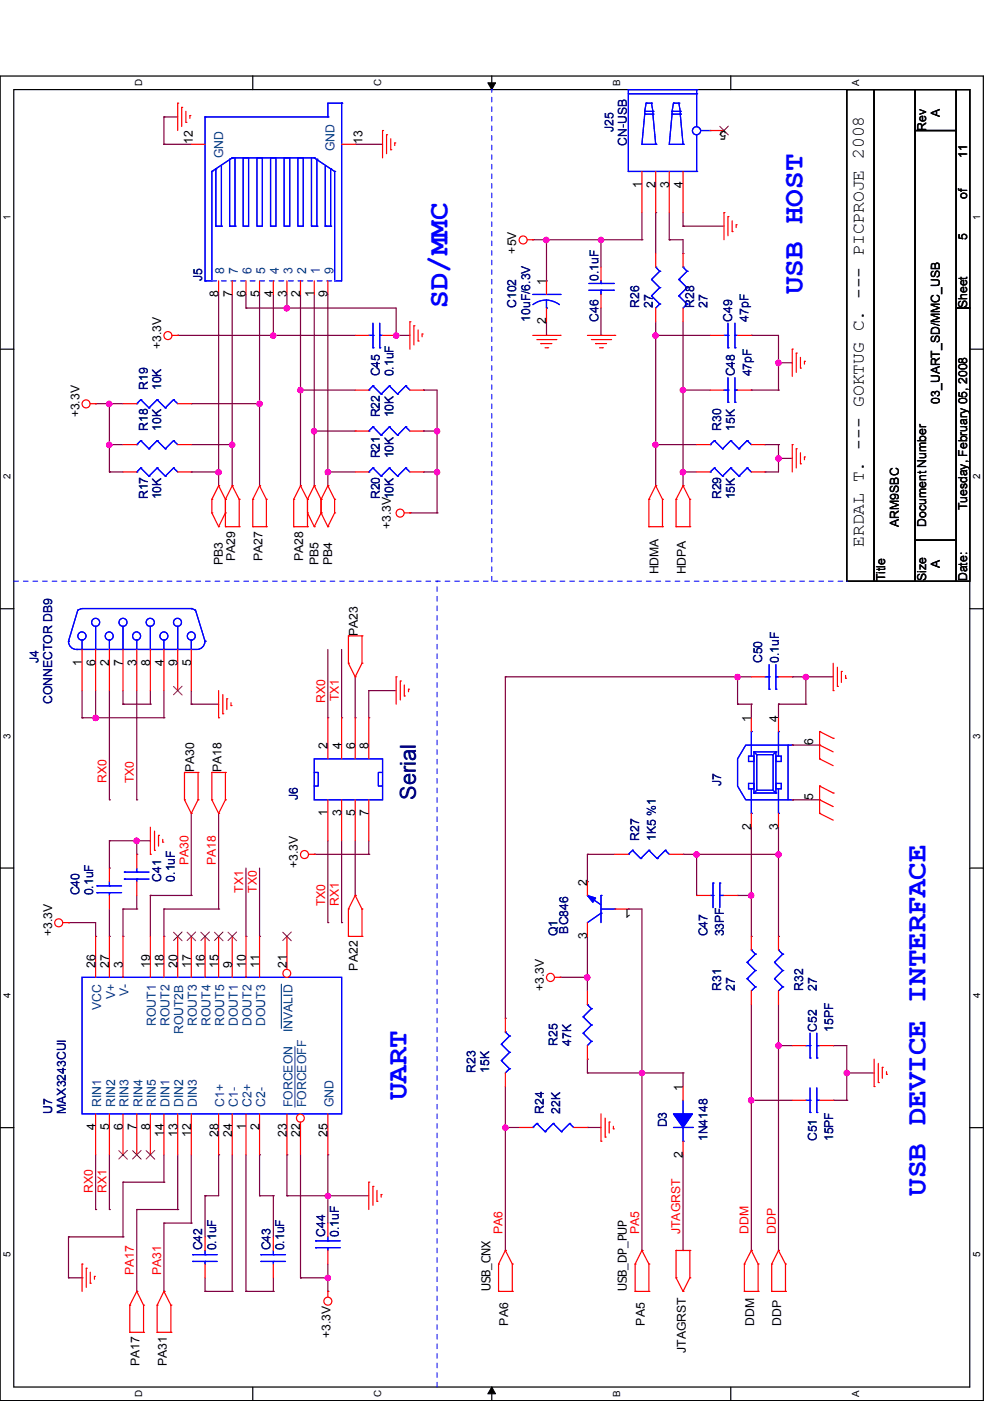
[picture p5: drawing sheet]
<svg xmlns="http://www.w3.org/2000/svg" width="210mm" height="297mm" viewBox="0 0 210 297" stroke-linecap="round" stroke-linejoin="round" font-family="sans-serif">
<defs><g id="words">
<g font-size="6.1" fill="#00f">
<text x="94.9" y="65.3" transform="rotate(-90 94.9 65.3)">SD/MMC</text>
<text x="170.1" y="62.4" transform="rotate(-90 170.1 62.4)">USB HOST</text>
<text x="86.2" y="233.3" transform="rotate(-90 86.2 233.3)">UART</text>
<text x="196.2" y="253.5" transform="rotate(-90 196.2 253.5)">USB DEVICE INTERFACE</text>
</g>
<text font-size="4.6" fill="#000080" x="88.1" y="169.6" transform="rotate(-90 88.1 169.6)">Serial</text>
<text font-size="3.7" x="183.1" y="116" transform="rotate(-90 183.1 116)">ERDAL T. --- GOKTUG C. --- PICPROJE 2008</text>
<g font-size="2.6" fill="#000080">
<text x="130" y="28" transform="rotate(-90 130 28)">J25</text>
<text x="132.9" y="30.9" transform="rotate(-90 132.9 30.9)">CN-USB</text>
<text x="42.9" y="59.6" transform="rotate(-90 42.9 59.6)">J5</text>
<text x="126.9" y="59.6" transform="rotate(-90 126.9 59.6)">0.1uF</text>
<text x="109.5" y="65.3" transform="rotate(-90 109.5 65.3)">C102</text>
<text x="135.6" y="65.3" transform="rotate(-90 135.6 65.3)">R26</text>
<text x="138.4" y="65.3" transform="rotate(-90 138.4 65.3)">27</text>
<text x="147.2" y="65.3" transform="rotate(-90 147.2 65.3)">R28</text>
<text x="150" y="65.3" transform="rotate(-90 150 65.3)">27</text>
<text x="112.4" y="68.2" transform="rotate(-90 112.4 68.2)">10uF/6.3V</text>
<text x="126.9" y="68.2" transform="rotate(-90 126.9 68.2)">C46</text>
<text x="155.2" y="68.2" transform="rotate(-90 155.2 68.2)">C49</text>
<text x="158.7" y="68.2" transform="rotate(-90 158.7 68.2)">47pF</text>
<text x="31.3" y="82.7" transform="rotate(-90 31.3 82.7)">R19</text>
<text x="34.2" y="82.7" transform="rotate(-90 34.2 82.7)">10K</text>
<text x="80.5" y="79.8" transform="rotate(-90 80.5 79.8)">C45</text>
<text x="83.4" y="79.8" transform="rotate(-90 83.4 79.8)">0.1uF</text>
<text x="155.8" y="79.8" transform="rotate(-90 155.8 79.8)">C48</text>
<text x="159.3" y="79.8" transform="rotate(-90 159.3 79.8)">47pF</text>
<text x="80.5" y="88.5" transform="rotate(-90 80.5 88.5)">R22</text>
<text x="83.4" y="88.5" transform="rotate(-90 83.4 88.5)">10K</text>
<text x="31.3" y="91.4" transform="rotate(-90 31.3 91.4)">R18</text>
<text x="34.2" y="91.4" transform="rotate(-90 34.2 91.4)">10K</text>
<text x="152.9" y="91.4" transform="rotate(-90 152.9 91.4)">R30</text>
<text x="155.8" y="91.4" transform="rotate(-90 155.8 91.4)">15K</text>
<text x="80.5" y="97.2" transform="rotate(-90 80.5 97.2)">R21</text>
<text x="83.4" y="97.2" transform="rotate(-90 83.4 97.2)">10K</text>
<text x="31.3" y="105.9" transform="rotate(-90 31.3 105.9)">R17</text>
<text x="34.2" y="105.9" transform="rotate(-90 34.2 105.9)">10K</text>
<text x="80.5" y="105.9" transform="rotate(-90 80.5 105.9)">R20</text>
<text x="152.9" y="105.9" transform="rotate(-90 152.9 105.9)">R29</text>
<text x="155.8" y="105.9" transform="rotate(-90 155.8 105.9)">15K</text>
<text x="8.1" y="140.6" transform="rotate(-90 8.1 140.6)">J4</text>
<text x="161.6" y="140.6" transform="rotate(-90 161.6 140.6)">C50</text>
<text x="165.1" y="140.6" transform="rotate(-90 165.1 140.6)">0.1uF</text>
<text x="11" y="149.3" transform="rotate(-90 11 149.3)">CONNECTOR DB9</text>
<text x="152.9" y="166.7" transform="rotate(-90 152.9 166.7)">J7</text>
<text x="63.2" y="169.6" transform="rotate(-90 63.2 169.6)">J6</text>
<text x="135.6" y="178.3" transform="rotate(-90 135.6 178.3)">R27</text>
<text x="139" y="178.3" transform="rotate(-90 139 178.3)">1K5 %1</text>
<text x="16.8" y="189.9" transform="rotate(-90 16.8 189.9)">C40</text>
<text x="19.7" y="189.9" transform="rotate(-90 19.7 189.9)">0.1uF</text>
<text x="34.2" y="186.9" transform="rotate(-90 34.2 186.9)">C41</text>
<text x="37.1" y="186.9" transform="rotate(-90 37.1 186.9)">0.1uF</text>
<text x="120.5" y="197.9" transform="rotate(-90 120.5 197.9)">BC846</text>
<text x="118.2" y="198.5" transform="rotate(-90 118.2 198.5)">Q1</text>
<text x="150" y="198.5" transform="rotate(-90 150 198.5)">C47</text>
<text x="153.5" y="198.5" transform="rotate(-90 153.5 198.5)">33PF</text>
<text x="152.9" y="210.1" transform="rotate(-90 152.9 210.1)">R31</text>
<text x="155.8" y="210.1" transform="rotate(-90 155.8 210.1)">27</text>
<text x="170.3" y="210.1" transform="rotate(-90 170.3 210.1)">R32</text>
<text x="173.2" y="210.1" transform="rotate(-90 173.2 210.1)">27</text>
<text x="118.2" y="221.7" transform="rotate(-90 118.2 221.7)">R25</text>
<text x="121.1" y="221.7" transform="rotate(-90 121.1 221.7)">47K</text>
<text x="173.2" y="218.8" transform="rotate(-90 173.2 218.8)">C52</text>
<text x="176.7" y="218.8" transform="rotate(-90 176.7 218.8)">15PF</text>
<text x="100.8" y="227.5" transform="rotate(-90 100.8 227.5)">R23</text>
<text x="103.7" y="227.5" transform="rotate(-90 103.7 227.5)">15K</text>
<text x="11" y="236.2" transform="rotate(-90 11 236.2)">U7</text>
<text x="13.9" y="236.2" transform="rotate(-90 13.9 236.2)">MAX3243CUI</text>
<text x="115.3" y="236.2" transform="rotate(-90 115.3 236.2)">R24</text>
<text x="118.7" y="236.2" transform="rotate(-90 118.7 236.2)">22K</text>
<text x="141.4" y="239" transform="rotate(-90 141.4 239)">D3</text>
<text x="150" y="242" transform="rotate(-90 150 242)">1N4148</text>
<text x="173.2" y="242" transform="rotate(-90 173.2 242)">C51</text>
<text x="176.7" y="242" transform="rotate(-90 176.7 242)">15PF</text>
<text x="69" y="262.2" transform="rotate(-90 69 262.2)">C44</text>
<text x="71.8" y="262.2" transform="rotate(-90 71.8 262.2)">0.1uF</text>
<text x="42.9" y="265.1" transform="rotate(-90 42.9 265.1)">C42</text>
<text x="45.8" y="265.1" transform="rotate(-90 45.8 265.1)">0.1uF</text>
<text x="57.4" y="265.1" transform="rotate(-90 57.4 265.1)">C43</text>
<text x="60.3" y="265.1" transform="rotate(-90 60.3 265.1)">0.1uF</text>
</g>
<g font-size="2.6">
<text x="154.1" y="27.7" transform="rotate(-180 154.1 27.7)">5</text>
<text x="196.3" y="27.7" transform="rotate(-90 196.3 27.7)">Rev</text>
<text x="199.3" y="24.8" transform="rotate(-90 199.3 24.8)">A</text>
<text x="40.9" y="30.6" transform="rotate(-90 40.9 30.6)">12</text>
<text x="76.8" y="30.6" transform="rotate(-90 76.8 30.6)">13</text>
<text x="205.1" y="33.5" transform="rotate(-90 205.1 33.5)">11</text>
<text x="136.1" y="39.8" transform="rotate(-90 136.1 39.8)">1</text>
<text x="139" y="39.8" transform="rotate(-90 139 39.8)">2</text>
<text x="141.9" y="39.8" transform="rotate(-90 141.9 39.8)">3</text>
<text x="144.8" y="39.8" transform="rotate(-90 144.8 39.8)">4</text>
<text x="205.1" y="42.2" transform="rotate(-90 205.1 42.2)">of</text>
<text x="109.5" y="53.8" transform="rotate(-90 109.5 53.8)">+5V</text>
<text x="205.1" y="50.8" transform="rotate(-90 205.1 50.8)">5</text>
<text x="46.3" y="63" transform="rotate(-90 46.3 63)">8</text>
<text x="49.2" y="63" transform="rotate(-90 49.2 63)">7</text>
<text x="52.1" y="63" transform="rotate(-90 52.1 63)">6</text>
<text x="55" y="63" transform="rotate(-90 55 63)">5</text>
<text x="57.9" y="63" transform="rotate(-90 57.9 63)">4</text>
<text x="60.8" y="63" transform="rotate(-90 60.8 63)">3</text>
<text x="63.7" y="63" transform="rotate(-90 63.7 63)">2</text>
<text x="66.6" y="63" transform="rotate(-90 66.6 63)">1</text>
<text x="69.5" y="63" transform="rotate(-90 69.5 63)">9</text>
<text x="115.8" y="60.4" transform="rotate(-90 115.8 60.4)">1</text>
<text x="205.1" y="65.3" transform="rotate(-90 205.1 65.3)">Sheet</text>
<text x="115.8" y="68.8" transform="rotate(-90 115.8 68.8)">2</text>
<text x="34.2" y="74" transform="rotate(-90 34.2 74)">+3.3V</text>
<text x="16.8" y="88.5" transform="rotate(-90 16.8 88.5)">+3.3V</text>
<text x="199.3" y="85.6" transform="rotate(-90 199.3 85.6)">03_UART_SD/MMC_USB</text>
<text x="82.8" y="112.2" transform="rotate(-90 82.8 112.2)">+3.3V10K</text>
<text x="190.6" y="111.7" transform="rotate(-90 190.6 111.7)">ARM9SBC</text>
<text x="196.3" y="111.7" transform="rotate(-90 196.3 111.7)">Document Number</text>
<text x="205.1" y="108.2" transform="rotate(-90 205.1 108.2)">Tuesday, February 05, 2008</text>
<text x="47.2" y="119.8" transform="rotate(-90 47.2 119.8)">PB3</text>
<text x="49.8" y="118.9" transform="rotate(-90 49.8 118.9)">PA29</text>
<text x="55.6" y="118.9" transform="rotate(-90 55.6 118.9)">PA27</text>
<text x="64.3" y="118.9" transform="rotate(-90 64.3 118.9)">PA28</text>
<text x="67.5" y="119.8" transform="rotate(-90 67.5 119.8)">PB5</text>
<text x="70.4" y="119.8" transform="rotate(-90 70.4 119.8)">PB4</text>
<text x="139.6" y="121.8" transform="rotate(-90 139.6 121.8)">HDMA</text>
<text x="145.4" y="121.8" transform="rotate(-90 145.4 121.8)">HDPA</text>
<text x="187.7" y="123.2" transform="rotate(-90 187.7 123.2)">Title</text>
<text x="196.3" y="123.2" transform="rotate(-90 196.3 123.2)">Size</text>
<text x="199.3" y="120.3" transform="rotate(-90 199.3 120.3)">A</text>
<text x="205.1" y="123.2" transform="rotate(-90 205.1 123.2)">Date:</text>
<text x="75.9" y="134.8" transform="rotate(-90 75.9 134.8)">PA23</text>
<text x="17.4" y="141.2" transform="rotate(-90 17.4 141.2)">1</text>
<text x="20.2" y="141.2" transform="rotate(-90 20.2 141.2)">6</text>
<text x="23.2" y="141.2" transform="rotate(-90 23.2 141.2)">2</text>
<text x="26" y="141.2" transform="rotate(-90 26 141.2)">7</text>
<text x="29" y="141.2" transform="rotate(-90 29 141.2)">3</text>
<text x="31.8" y="141.2" transform="rotate(-90 31.8 141.2)">8</text>
<text x="34.7" y="141.2" transform="rotate(-90 34.7 141.2)">4</text>
<text x="37.6" y="141.2" transform="rotate(-90 37.6 141.2)">9</text>
<text x="40.5" y="141.2" transform="rotate(-90 40.5 141.2)">5</text>
<text x="159.3" y="153.1" transform="rotate(-90 159.3 153.1)">1</text>
<text x="165" y="153.1" transform="rotate(-90 165 153.1)">4</text>
<text x="69.5" y="158.9" transform="rotate(-90 69.5 158.9)">2</text>
<text x="72.4" y="158.9" transform="rotate(-90 72.4 158.9)">4</text>
<text x="75.3" y="158.9" transform="rotate(-90 75.3 158.9)">6</text>
<text x="78.1" y="158.9" transform="rotate(-90 78.1 158.9)">8</text>
<text x="172.4" y="157.9" transform="rotate(-90 172.4 157.9)">6</text>
<text x="41.1" y="163.8" transform="rotate(-90 41.1 163.8)">PA30</text>
<text x="46.9" y="163.8" transform="rotate(-90 46.9 163.8)">PA18</text>
<text x="69.5" y="173" transform="rotate(-90 69.5 173)">1</text>
<text x="72.4" y="173" transform="rotate(-90 72.4 173)">3</text>
<text x="75.3" y="173" transform="rotate(-90 75.3 173)">5</text>
<text x="78.1" y="173" transform="rotate(-90 78.1 173)">7</text>
<text x="172.4" y="169.5" transform="rotate(-90 172.4 169.5)">5</text>
<text x="159.3" y="175.9" transform="rotate(-90 159.3 175.9)">2</text>
<text x="165" y="175.9" transform="rotate(-90 165 175.9)">3</text>
<text x="63.2" y="184.1" transform="rotate(-90 63.2 184.1)">+3.3V</text>
<text x="124.5" y="187.8" transform="rotate(-90 124.5 187.8)">2</text>
<text x="133.8" y="192.8" transform="rotate(-180 133.8 192.8)">1</text>
<text x="11" y="198.5" transform="rotate(-90 11 198.5)">+3.3V</text>
<text x="124.5" y="199.1" transform="rotate(-90 124.5 199.1)">3</text>
<text x="20.2" y="205.2" transform="rotate(-90 20.2 205.2)">26</text>
<text x="23.2" y="205.2" transform="rotate(-90 23.2 205.2)">27</text>
<text x="26" y="205.2" transform="rotate(-90 26 205.2)">3</text>
<text x="31.8" y="205.2" transform="rotate(-90 31.8 205.2)">19</text>
<text x="34.7" y="205.2" transform="rotate(-90 34.7 205.2)">18</text>
<text x="37.6" y="205.2" transform="rotate(-90 37.6 205.2)">20</text>
<text x="40.5" y="205.2" transform="rotate(-90 40.5 205.2)">17</text>
<text x="43.4" y="205.2" transform="rotate(-90 43.4 205.2)">16</text>
<text x="46.3" y="205.2" transform="rotate(-90 46.3 205.2)">15</text>
<text x="49.2" y="205.2" transform="rotate(-90 49.2 205.2)">9</text>
<text x="52.1" y="205.2" transform="rotate(-90 52.1 205.2)">10</text>
<text x="55" y="205.2" transform="rotate(-90 55 205.2)">11</text>
<text x="60.8" y="205.2" transform="rotate(-90 60.8 205.2)">21</text>
<text x="75.9" y="205.8" transform="rotate(-90 75.9 205.8)">PA22</text>
<text x="115.3" y="210.1" transform="rotate(-90 115.3 210.1)">+3.3V</text>
<text x="144.8" y="231.3" transform="rotate(-90 144.8 231.3)">1</text>
<text x="20.2" y="239.6" transform="rotate(-90 20.2 239.6)">4</text>
<text x="23.2" y="239.6" transform="rotate(-90 23.2 239.6)">5</text>
<text x="26" y="239.6" transform="rotate(-90 26 239.6)">6</text>
<text x="29" y="239.6" transform="rotate(-90 29 239.6)">7</text>
<text x="31.8" y="239.6" transform="rotate(-90 31.8 239.6)">8</text>
<text x="52.1" y="239.6" transform="rotate(-90 52.1 239.6)">1</text>
<text x="55" y="239.6" transform="rotate(-90 55 239.6)">2</text>
<text x="34.7" y="241.1" transform="rotate(-90 34.7 241.1)">14</text>
<text x="37.6" y="241.1" transform="rotate(-90 37.6 241.1)">13</text>
<text x="40.5" y="241.1" transform="rotate(-90 40.5 241.1)">12</text>
<text x="46.3" y="241.1" transform="rotate(-90 46.3 241.1)">28</text>
<text x="49.2" y="241.1" transform="rotate(-90 49.2 241.1)">24</text>
<text x="60.8" y="241.1" transform="rotate(-90 60.8 241.1)">23</text>
<text x="63.7" y="241.1" transform="rotate(-90 63.7 241.1)">22</text>
<text x="69.5" y="241.1" transform="rotate(-90 69.5 241.1)">25</text>
<text x="144.8" y="245.4" transform="rotate(-90 144.8 245.4)">2</text>
<text x="104" y="273.8" transform="rotate(-90 104 273.8)">USB_CNX</text>
<text x="132.9" y="273.8" transform="rotate(-90 132.9 273.8)">USB_DP_PUP</text>
<text x="107.7" y="281" transform="rotate(-90 107.7 281)">PA6</text>
<text x="136.7" y="281" transform="rotate(-90 136.7 281)">PA5</text>
<text x="159.9" y="281" transform="rotate(-90 159.9 281)">DDM</text>
<text x="165.7" y="281" transform="rotate(-90 165.7 281)">DDP</text>
<text x="70.1" y="283.7" transform="rotate(-90 70.1 283.7)">+3.3V</text>
<text x="145.4" y="286.8" transform="rotate(-90 145.4 286.8)">JTAGRST</text>
<text x="29.6" y="289.7" transform="rotate(-90 29.6 289.7)">PA17</text>
<text x="35.3" y="289.7" transform="rotate(-90 35.3 289.7)">PA31</text>
</g>
<g font-size="2.6" fill="#004080">
<text x="47.3" y="33.5" transform="rotate(-90 47.3 33.5)">GND</text>
<text x="70.9" y="32" transform="rotate(-90 70.9 32)">GND</text>
<text x="47.5" y="58.1" transform="rotate(-90 47.5 58.1)">8</text>
<text x="50.4" y="58.1" transform="rotate(-90 50.4 58.1)">7</text>
<text x="53.3" y="58.1" transform="rotate(-90 53.3 58.1)">6</text>
<text x="56.2" y="58.1" transform="rotate(-90 56.2 58.1)">5</text>
<text x="59.1" y="58.1" transform="rotate(-90 59.1 58.1)">4</text>
<text x="62" y="58.1" transform="rotate(-90 62 58.1)">3</text>
<text x="64.9" y="58.1" transform="rotate(-90 64.9 58.1)">2</text>
<text x="67.8" y="58.1" transform="rotate(-90 67.8 58.1)">1</text>
<text x="70.7" y="58.1" transform="rotate(-90 70.7 58.1)">9</text>
<text x="21.5" y="214.2" transform="rotate(-90 21.5 214.2)">VCC</text>
<text x="24.4" y="211.9" transform="rotate(-90 24.4 211.9)">V+</text>
<text x="27.3" y="211.3" transform="rotate(-90 27.3 211.3)">V-</text>
<text x="33.1" y="217.5" transform="rotate(-90 33.1 217.5)">ROUT1</text>
<text x="35.9" y="217.5" transform="rotate(-90 35.9 217.5)">ROUT2</text>
<text x="38.9" y="219.3" transform="rotate(-90 38.9 219.3)">ROUT2B</text>
<text x="41.7" y="217.5" transform="rotate(-90 41.7 217.5)">ROUT3</text>
<text x="44.7" y="217.5" transform="rotate(-90 44.7 217.5)">ROUT4</text>
<text x="47.5" y="217.5" transform="rotate(-90 47.5 217.5)">ROUT5</text>
<text x="50.4" y="217.5" transform="rotate(-90 50.4 217.5)">DOUT1</text>
<text x="53.3" y="217.5" transform="rotate(-90 53.3 217.5)">DOUT2</text>
<text x="56.2" y="217.5" transform="rotate(-90 56.2 217.5)">DOUT3</text>
<text x="62" y="218.8" transform="rotate(-90 62 218.8)">INVALID</text>
<text x="21.5" y="234.7" transform="rotate(-90 21.5 234.7)">RIN1</text>
<text x="24.4" y="234.7" transform="rotate(-90 24.4 234.7)">RIN2</text>
<text x="27.3" y="234.7" transform="rotate(-90 27.3 234.7)">RIN3</text>
<text x="30.2" y="234.7" transform="rotate(-90 30.2 234.7)">RIN4</text>
<text x="33.1" y="234.7" transform="rotate(-90 33.1 234.7)">RIN5</text>
<text x="35.9" y="234.7" transform="rotate(-90 35.9 234.7)">DIN1</text>
<text x="38.9" y="234.7" transform="rotate(-90 38.9 234.7)">DIN2</text>
<text x="41.7" y="234.7" transform="rotate(-90 41.7 234.7)">DIN3</text>
<text x="47.5" y="234.7" transform="rotate(-90 47.5 234.7)">C1+</text>
<text x="50.4" y="234.7" transform="rotate(-90 50.4 234.7)">C1-</text>
<text x="53.3" y="234.7" transform="rotate(-90 53.3 234.7)">C2+</text>
<text x="56.2" y="234.7" transform="rotate(-90 56.2 234.7)">C2-</text>
<text x="62" y="234.7" transform="rotate(-90 62 234.7)">FORCEON</text>
<text x="64.9" y="234.7" transform="rotate(-90 64.9 234.7)">FORCEOFF</text>
<text x="70.7" y="234.7" transform="rotate(-90 70.7 234.7)">GND</text>
</g>
<g font-size="2.6" fill="#f00">
<text x="68.9" y="149" transform="rotate(-90 68.9 149)">RX0</text>
<text x="71.8" y="148.7" transform="rotate(-90 71.8 148.7)">TX1</text>
<text x="22.6" y="166.1" transform="rotate(-90 22.6 166.1)">RX0</text>
<text x="28.4" y="166.1" transform="rotate(-90 28.4 166.1)">TX0</text>
<text x="40" y="183.5" transform="rotate(-90 40 183.5)">PA30</text>
<text x="45.8" y="183.5" transform="rotate(-90 45.8 183.5)">PA18</text>
<text x="51.6" y="189.3" transform="rotate(-90 51.6 189.3)">TX1</text>
<text x="54.4" y="189.3" transform="rotate(-90 54.4 189.3)">TX0</text>
<text x="68.9" y="192.1" transform="rotate(-90 68.9 192.1)">TX0</text>
<text x="71.8" y="192.1" transform="rotate(-90 71.8 192.1)">RX1</text>
<text x="19.7" y="252.9" transform="rotate(-90 19.7 252.9)">RX0</text>
<text x="22.6" y="252.9" transform="rotate(-90 22.6 252.9)">RX1</text>
<text x="106.6" y="261.7" transform="rotate(-90 106.6 261.7)">PA6</text>
<text x="135.5" y="261.7" transform="rotate(-90 135.5 261.7)">PA5</text>
<text x="144.2" y="261.7" transform="rotate(-90 144.2 261.7)">JTAGRST</text>
<text x="158.7" y="261.7" transform="rotate(-90 158.7 261.7)">DDM</text>
<text x="164.5" y="261.7" transform="rotate(-90 164.5 261.7)">DDP</text>
<text x="28.4" y="270.3" transform="rotate(-90 28.4 270.3)">PA17</text>
<text x="34.2" y="270.3" transform="rotate(-90 34.2 270.3)">PA31</text>
</g>
<g font-size="2.1">
<text x="30.1" y="18.3" transform="rotate(-90 30.1 18.3)">D</text>
<text x="80.8" y="18.3" transform="rotate(-90 80.8 18.3)">C</text>
<text x="131.5" y="18.3" transform="rotate(-90 131.5 18.3)">B</text>
<text x="182.2" y="18.3" transform="rotate(-90 182.2 18.3)">A</text>
<text x="2.2" y="46.6" transform="rotate(-90 2.2 46.6)">1</text>
<text x="207.8" y="46.6" transform="rotate(-90 207.8 46.6)">1</text>
<text x="2.2" y="101.6" transform="rotate(-90 2.2 101.6)">2</text>
<text x="207.8" y="101.6" transform="rotate(-90 207.8 101.6)">2</text>
<text x="2.2" y="156.6" transform="rotate(-90 2.2 156.6)">3</text>
<text x="207.8" y="156.6" transform="rotate(-90 207.8 156.6)">3</text>
<text x="2.2" y="211.6" transform="rotate(-90 2.2 211.6)">4</text>
<text x="207.8" y="211.6" transform="rotate(-90 207.8 211.6)">4</text>
<text x="2.2" y="266.6" transform="rotate(-90 2.2 266.6)">5</text>
<text x="207.8" y="266.6" transform="rotate(-90 207.8 266.6)">5</text>
<text x="30.1" y="296.2" transform="rotate(-90 30.1 296.2)">D</text>
<text x="80.8" y="296.2" transform="rotate(-90 80.8 296.2)">C</text>
<text x="131.5" y="296.2" transform="rotate(-90 131.5 296.2)">B</text>
<text x="182.2" y="296.2" transform="rotate(-90 182.2 296.2)">A</text>
</g>
</g></defs>
<path d="M0 16.1h208.5v280.9h-208.5zM2.9 19h202.7v275.1h-202.7z" fill="none" stroke="#000" stroke-width=".25"/>
<g fill="#fff">
<path d="M.3 265.5h2.4v1.1h-2.4z"/>
<path d="M205.9 265.5h2.3v1.1h-2.3z"/>
</g>
<path d="M0 239.1h2.9M205.6 239.1h2.9" fill="none" stroke="#000" stroke-width=".25"/>
<g fill="#fff">
<path d="M.3 210.5h2.4v1.1h-2.4z"/>
<path d="M205.9 210.5h2.3v1.1h-2.3z"/>
</g>
<path d="M0 184.1h2.9M205.6 184.1h2.9" fill="none" stroke="#000" stroke-width=".25"/>
<g fill="#fff">
<path d="M.3 155.4h2.4v1.2h-2.4z"/>
<path d="M205.9 155.4h2.3v1.2h-2.3z"/>
</g>
<path d="M0 129.1h2.9M205.6 129.1h2.9" fill="none" stroke="#000" stroke-width=".25"/>
<g fill="#fff">
<path d="M.3 100.4h2.4v1.2h-2.4z"/>
<path d="M205.9 100.4h2.3v1.2h-2.3z"/>
</g>
<path d="M0 74h2.9M205.6 74h2.9" fill="none" stroke="#000" stroke-width=".25"/>
<g fill="#fff">
<path d="M.3 45.4h2.4v1.2h-2.4z"/>
<path d="M205.9 45.4h2.3v1.2h-2.3z"/>
<path d="M28.2 294.8h2.4v1.4h-2.4z"/>
<path d="M28.2 16.8h2.4v1.5h-2.4z"/>
<path d="M78.9 294.8h2.3v1.4h-2.3z"/>
<path d="M78.9 16.8h2.3v1.5h-2.3z"/>
</g>
<path d="M53.6 16.1v2.9M53.6 294.1v2.9" fill="none" stroke="#000" stroke-width=".25"/>
<g fill="#fff">
<path d="M129.6 294.9h2.3v1.3h-2.3z"/>
<path d="M129.6 16.9h2.3v1.4h-2.3z"/>
</g>
<path d="M104.3 16.1v2.9M104.3 294.1v2.9" fill="none" stroke="#000" stroke-width=".25"/>
<path d="M103.4 17.6h1.7l-.8 1.4zM104.3 294.1l.8 1.4h-1.7z" fill="#000"/>
<path d="M103.4 17.6h1.7l-.8 1.4zM104.3 294.1l.8 1.4h-1.7z" fill="none" stroke="#000" stroke-width=".21"/>
<g fill="#fff">
<path d="M180.3 294.9h2.3v1.3h-2.3z"/>
<path d="M180.3 16.9h2.3v1.4h-2.3z"/>
</g>
<path d="M154.9 16.1v2.9M154.9 294.1v2.9" fill="none" stroke="#000" stroke-width=".25"/>
<g fill="none" stroke="#800040" stroke-width=".25">
<path d="M69.5 137.7v14.5M72.4 137.7v14.5M17.4 152.2h.1M17.4 152.2h17.4M17.4 146.4v5.8M20.3 152.2h.1M23.2 146.4v23.2M26.1 149.3h.1M26.1 149.3h5.8M26.1 146.4v2.9M29 146.4v23.2M31.9 149.3h.1"/>
<path d="M31.9 146.4v2.9M34.8 152.2h.1M34.8 146.4v5.8M40.6 149.3h.1M40.6 149.3h5.8M40.6 146.4v2.9M69.5 152.2h.1M72.4 152.2h.1M23.2 169.6h.1M29 169.6h.1M69.5 178.3v17.3M72.4 178.3v17.3"/>
<path d="M78.2 178.3v2.8M69.5 195.6h.1M72.4 195.6h.1M78.2 181.1h.1"/>
</g>
<circle cx="20.3" cy="152.2" r=".56" fill="#f0f"/>
<circle cx="20.3" cy="152.2" r=".56" fill="none" stroke="#f0f" stroke-width=".25"/>
<g fill="none" stroke="#800040" stroke-width=".25">
<path d="M20.3 152.2h.1M20.3 146.4v5.8M29 178.3h.1M29 178.3v2.8M29 178.3h2.9M14.5 195.6h.1M14.5 195.6h5.8v2.9M20.3 198.5h.1M23.2 198.5h.1M23.2 192.7v5.8M29 192.7h.1M29 181.1h.1"/>
<path d="M29 189.9v2.8M69.5 253.5h.1M69.5 253.5h8.7"/>
</g>
<circle cx="29" cy="178.3" r=".56" fill="#f0f"/>
<circle cx="29" cy="178.3" r=".56" fill="none" stroke="#f0f" stroke-width=".25"/>
<g fill="none" stroke="#800040" stroke-width=".25">
<path d="M127.4 50.8h.1M127.4 50.8h8.7M136.1 50.8h.1M136.1 45.1v5.7M23.2 178.3h.1M23.2 178.3v5.8M23.2 178.3h5.8M40.6 172.5v17.4M46.4 172.5v20.2M23.2 184.1h.1M40.6 189.9h.1M46.4 192.7h.1"/>
<path d="M55 198.5h.1M55 184.1v14.4M20.3 256.4h.1M20.3 244.8v11.6M29 256.4v17.4M34.8 259.3v14.5M29 273.8h.1M34.8 273.8h.1"/>
</g>
<circle cx="127.4" cy="50.9" r=".56" fill="#f0f"/>
<circle cx="127.4" cy="50.9" r=".56" fill="none" stroke="#f0f" stroke-width=".25"/>
<g fill="none" stroke="#800040" stroke-width=".25">
<path d="M139 45.1h.1M139 45.1v8.7M141.9 50.8h.1M141.9 50.8h2.9M141.9 45.1v5.7M144.8 48h.1M144.8 45.1v2.9M144.8 48h8.7M84 71.1h.1M84 71.1h2.9M78.2 146.4h.1M78.2 152.2h.1"/>
<path d="M78.2 146.4h5.8M78.2 146.4v5.8M66.6 181.1h.1M66.6 181.1h11.6"/>
</g>
<circle cx="84" cy="71.2" r=".56" fill="#f0f"/>
<circle cx="84" cy="71.2" r=".56" fill="none" stroke="#f0f" stroke-width=".25"/>
<path d="M52.2 65.3h8.6M60.8 65.3h.1M69.5 62.4v37.7M69.5 100.1h.1" fill="none" stroke="#800040" stroke-width=".25"/>
<circle cx="69.5" cy="100.1" r=".56" fill="#f0f"/>
<circle cx="69.5" cy="100.1" r=".56" fill="none" stroke="#f0f" stroke-width=".25"/>
<path d="M63.7 62.4v20.3M63.7 82.7h.1" fill="none" stroke="#800040" stroke-width=".25"/>
<circle cx="63.7" cy="82.7" r=".56" fill="#f0f"/>
<circle cx="63.7" cy="82.7" r=".56" fill="none" stroke="#f0f" stroke-width=".25"/>
<path d="M55 62.4v23.2M55 85.6h.1" fill="none" stroke="#800040" stroke-width=".25"/>
<circle cx="55" cy="85.6" r=".56" fill="#f0f"/>
<circle cx="55" cy="85.6" r=".56" fill="none" stroke="#f0f" stroke-width=".25"/>
<path d="M66.6 62.4v29M66.6 91.4h.1" fill="none" stroke="#800040" stroke-width=".25"/>
<circle cx="66.6" cy="91.4" r=".56" fill="#f0f"/>
<circle cx="66.6" cy="91.4" r=".56" fill="none" stroke="#f0f" stroke-width=".25"/>
<path d="M58 71.1h.1M58 62.4v8.7M58 71.1h17.3M84 71.1h.1M84 65.3v5.8" fill="none" stroke="#800040" stroke-width=".25"/>
<circle cx="57.9" cy="71.2" r=".56" fill="#f0f"/>
<circle cx="57.9" cy="71.2" r=".56" fill="none" stroke="#f0f" stroke-width=".25"/>
<path d="M52.2 65.3h.1M52.2 62.4v2.9M60.8 65.3h.1M60.8 62.4v2.9M60.8 65.3h23.2" fill="none" stroke="#800040" stroke-width=".25"/>
<circle cx="60.8" cy="65.4" r=".56" fill="#f0f"/>
<circle cx="60.8" cy="65.4" r=".56" fill="none" stroke="#f0f" stroke-width=".25"/>
<path d="M37.7 71.1h.1M37.7 71.1h20.3M46.4 62.4v37.7M46.4 100.1h.1" fill="none" stroke="#800040" stroke-width=".25"/>
<circle cx="46.3" cy="100.1" r=".56" fill="#f0f"/>
<circle cx="46.3" cy="100.1" r=".56" fill="none" stroke="#f0f" stroke-width=".25"/>
<path d="M144.8 53.8h.1M144.8 50.8v3M144.8 68.2v14.5M144.8 82.7h.1" fill="none" stroke="#800040" stroke-width=".25"/>
<circle cx="144.8" cy="82.7" r=".56" fill="#f0f"/>
<circle cx="144.8" cy="82.7" r=".56" fill="none" stroke="#f0f" stroke-width=".25"/>
<path d="M139 71.1h.1M139 68.2v2.9M144.8 100.1h.1M144.8 103h.1M144.8 100.1h2.9M144.8 100.1v2.9" fill="none" stroke="#800040" stroke-width=".25"/>
<circle cx="139" cy="71.2" r=".56" fill="#f0f"/>
<circle cx="139" cy="71.2" r=".56" fill="none" stroke="#f0f" stroke-width=".25"/>
<path d="M139 94.3h.1M139 94.3h8.7M139 94.3v8.7M165.1 97.2h.1M165.1 97.2v2.9h-2.9M139 103h.1M162.2 100.1h.1" fill="none" stroke="#800040" stroke-width=".25"/>
<circle cx="165.1" cy="97.2" r=".56" fill="#f0f"/>
<circle cx="165.1" cy="97.2" r=".56" fill="none" stroke="#f0f" stroke-width=".25"/>
<path d="M144.8 82.7h.1M144.8 82.7h5.8M144.8 82.7v17.4M162.2 94.3h.1M162.2 94.3h2.9M165.1 97.2h.1M165.1 97.2h2.9M144.8 100.1h.1" fill="none" stroke="#800040" stroke-width=".25"/>
<circle cx="144.8" cy="100.1" r=".56" fill="#f0f"/>
<circle cx="144.8" cy="100.1" r=".56" fill="none" stroke="#f0f" stroke-width=".25"/>
<path d="M139 71.1h.1M139 71.1h11.6M139 71.1v23.2M139 94.3h.1" fill="none" stroke="#800040" stroke-width=".25"/>
<circle cx="139" cy="94.3" r=".56" fill="#f0f"/>
<circle cx="139" cy="94.3" r=".56" fill="none" stroke="#f0f" stroke-width=".25"/>
<path d="M159.3 71.1h.1M159.3 71.1h5.8v11.6M165.1 76.9h.1M165.1 76.9h2.9M159.3 82.7h.1M159.3 82.7h5.8M165.1 82.7h.1" fill="none" stroke="#800040" stroke-width=".25"/>
<circle cx="165.1" cy="76.9" r=".56" fill="#f0f"/>
<circle cx="165.1" cy="76.9" r=".56" fill="none" stroke="#f0f" stroke-width=".25"/>
<g fill="none" stroke="#800040" stroke-width=".25">
<path d="M165.1 94.3h.1M165.1 94.3v2.9M107.1 143.5h.1M107.1 143.5h49.3M144.8 181.1h.1M144.8 181.1h2.9M118.7 207.2h.1M118.7 207.2h5.8M124.5 207.2h.1M124.5 207.2v2.9M107.1 239h.1M107.1 230.4v8.6"/>
<path d="M124.5 224.6h.1M124.5 224.6v2.9"/>
</g>
<circle cx="107.1" cy="239.1" r=".56" fill="#f0f"/>
<circle cx="107.1" cy="239.1" r=".56" fill="none" stroke="#f0f" stroke-width=".25"/>
<path d="M159.3 175.4v14.5M156.4 189.9h.1M156.4 189.9h2.9M159.3 189.9h.1" fill="none" stroke="#800040" stroke-width=".25"/>
<circle cx="159.3" cy="189.9" r=".56" fill="#f0f"/>
<circle cx="159.3" cy="189.9" r=".56" fill="none" stroke="#f0f" stroke-width=".25"/>
<path d="M168 158h.1M168 158h5.8M168 169.6h.1M168 169.6h5.8M147.7 181.1h.1M147.7 181.1h17.4" fill="none" stroke="#800040" stroke-width=".25"/>
<circle cx="165.1" cy="181.2" r=".56" fill="#f0f"/>
<circle cx="165.1" cy="181.2" r=".56" fill="none" stroke="#f0f" stroke-width=".25"/>
<circle cx="147.7" cy="181.2" r=".56" fill="#f0f"/>
<circle cx="147.7" cy="181.2" r=".56" fill="none" stroke="#f0f" stroke-width=".25"/>
<g fill="none" stroke="#800040" stroke-width=".25">
<path d="M165.1 149.3h.1M165.1 149.3h5.8M170.9 143.5h.1M170.9 143.5h5.8M165.1 175.4v23.1M147.7 189.9h.1M147.7 181.1v8.8M165.1 198.5h.1M165.1 181.1h.1M159.3 233.3h.1M159.3 233.3h8.7M165.1 221.7h.1"/>
<path d="M165.1 221.7h2.9"/>
</g>
<circle cx="159.3" cy="233.3" r=".56" fill="#f0f"/>
<circle cx="159.3" cy="233.3" r=".56" fill="none" stroke="#f0f" stroke-width=".25"/>
<path d="M176.7 233.3h.1M176.7 233.3h2.8M179.5 227.5h.1M179.5 221.7v5.8" fill="none" stroke="#800040" stroke-width=".25"/>
<circle cx="179.5" cy="227.5" r=".56" fill="#f0f"/>
<circle cx="179.5" cy="227.5" r=".56" fill="none" stroke="#f0f" stroke-width=".25"/>
<g fill="none" stroke="#800040" stroke-width=".25">
<path d="M107.1 143.5v72.4M124.5 186.9h.1M124.5 181.1h.1M124.5 181.1v5.8M124.5 181.1h5.8M133.2 192.7h.1M133.2 192.7h2.9v72.4M107.1 215.9h.1M159.3 213v20.3M107.1 239h.1M107.1 239h3M124.5 239h.1"/>
<path d="M124.5 227.5h.1M124.5 239h2.9M124.5 227.5h11.6M136.1 227.5h.1M144.8 227.5h.1M144.8 227.5v2.9M159.3 233.3h.1M176.7 221.7h.1M176.7 221.7h2.8M179.5 227.5h.1M179.5 227.5h5.8M136.1 265.1h.1"/>
</g>
<circle cx="136.1" cy="227.5" r=".56" fill="#f0f"/>
<circle cx="136.1" cy="227.5" r=".56" fill="none" stroke="#f0f" stroke-width=".25"/>
<path d="M165.1 213v8.7M165.1 221.7h.1M144.8 244.8v20.3M144.8 265.1h.1" fill="none" stroke="#800040" stroke-width=".25"/>
<circle cx="165.1" cy="221.7" r=".56" fill="#f0f"/>
<circle cx="165.1" cy="221.7" r=".56" fill="none" stroke="#f0f" stroke-width=".25"/>
<path d="M156.4 149.3h.1M156.4 143.5v5.8M124.5 198.5v8.7M159.3 198.5h.1M159.3 189.9v8.6M124.5 207.2h.1M159.3 233.3v31.8M179.5 233.3h.1M179.5 227.5v5.8M159.3 265.1h.1" fill="none" stroke="#800040" stroke-width=".25"/>
<circle cx="124.5" cy="207.2" r=".56" fill="#f0f"/>
<circle cx="124.5" cy="207.2" r=".56" fill="none" stroke="#f0f" stroke-width=".25"/>
<path d="M168 143.5h.1M168 143.5h2.9M136.1 227.5h.1M136.1 227.5h8.7" fill="none" stroke="#800040" stroke-width=".25"/>
<circle cx="170.9" cy="143.5" r=".56" fill="#f0f"/>
<circle cx="170.9" cy="143.5" r=".56" fill="none" stroke="#f0f" stroke-width=".25"/>
<path d="M156.4 143.5h.1M156.4 143.5h2.9M165.1 221.7v43.4M165.1 265.1h.1" fill="none" stroke="#800040" stroke-width=".25"/>
<circle cx="156.4" cy="143.5" r=".56" fill="#f0f"/>
<circle cx="156.4" cy="143.5" r=".56" fill="none" stroke="#f0f" stroke-width=".25"/>
<g fill="none" stroke="#800040" stroke-width=".25">
<path d="M49.2 62.4v40.6M40.6 94.3h8.6M49.2 94.3h.1M40.6 100.1h.1M40.6 100.1h5.8v2.9M46.4 103h.1M49.2 103h.1M156.4 149.3h.1M156.4 149.3h2.9M159.3 149.3h.1M159.3 149.3v2.9M165.1 149.3h.1"/>
<path d="M165.1 149.3v2.9M170.9 149.3h.1M170.9 143.5v5.8M107.1 239v26.1M107.1 265.1h.1"/>
</g>
<circle cx="49.2" cy="94.3" r=".56" fill="#f0f"/>
<circle cx="49.2" cy="94.3" r=".56" fill="none" stroke="#f0f" stroke-width=".25"/>
<g fill="none" stroke="#800040" stroke-width=".25">
<path d="M40.6 85.6h.1M40.6 85.6h14.4v17.4M63.7 82.7h.1M63.7 82.7h11.6M63.7 82.7v20.3M75.3 91.4h.1M75.3 91.4h-8.7v11.6M55 103h.1M63.7 103h.1M66.6 103h.1M69.5 100.1h.1M69.5 103h.1"/>
<path d="M69.5 100.1h5.8M69.5 100.1v2.9M89.8 100.1h.1M89.8 100.1h2.9"/>
</g>
<circle cx="92.7" cy="100.1" r=".56" fill="#f0f"/>
<circle cx="92.7" cy="100.1" r=".56" fill="none" stroke="#f0f" stroke-width=".25"/>
<path d="M23.2 85.6h.1M23.2 85.6h2.9" fill="none" stroke="#800040" stroke-width=".25"/>
<circle cx="23.2" cy="85.6" r=".56" fill="#f0f"/>
<circle cx="23.2" cy="85.6" r=".56" fill="none" stroke="#f0f" stroke-width=".25"/>
<path d="M23.2 94.3h.1M23.2 94.3h2.9M23.2 94.3v5.8M92.7 91.4h.1M92.7 82.7v8.7M23.2 100.1h.1M23.2 100.1h2.9" fill="none" stroke="#800040" stroke-width=".25"/>
<circle cx="92.7" cy="91.4" r=".56" fill="#f0f"/>
<circle cx="92.7" cy="91.4" r=".56" fill="none" stroke="#f0f" stroke-width=".25"/>
<path d="M34.8 30.6h.1M34.8 24.8h.1M34.8 30.6h5.8M34.8 24.8v5.8M34.8 24.8h2.9M75.3 30.6h.1M75.3 30.6h5.8M23.2 94.3h.1M23.2 85.6v8.7" fill="none" stroke="#800040" stroke-width=".25"/>
<circle cx="23.2" cy="94.3" r=".56" fill="#f0f"/>
<circle cx="23.2" cy="94.3" r=".56" fill="none" stroke="#f0f" stroke-width=".25"/>
<g fill="none" stroke="#800040" stroke-width=".25">
<path d="M20.3 85.6h.1M20.3 85.6h2.9M89.8 82.7h.1M89.8 91.4h.1M89.8 82.7h2.9M89.8 91.4h2.9v17.3M86.9 108.7h.1M86.9 108.7h5.8M92.7 100.1h.1M92.7 108.7h.1M43.5 253.5h.1M43.5 253.5v8.7"/>
<path d="M46.4 244.8h.1M46.4 244.8v8.7h-2.9M49.2 244.8v29M52.2 244.8v29M55 244.8h.1M55 253.5h.1M55 244.8v8.7M55 253.5h3M58 253.5h.1M58 253.5v8.7M69.5 253.5h.1M69.5 253.5v5.8"/>
<path d="M43.5 273.8h.1M43.5 273.8h5.7M43.5 270.9v2.9M49.2 273.8h.1M52.2 273.8h.1M52.2 273.8h5.8M58 273.8h.1M58 270.9v2.9"/>
</g>
<circle cx="69.5" cy="253.6" r=".56" fill="#f0f"/>
<circle cx="69.5" cy="253.6" r=".56" fill="none" stroke="#f0f" stroke-width=".25"/>
<path d="M26.1 198.5h.1M26.1 192.7h.1M26.1 192.7v5.8M26.1 192.7h2.9M60.8 244.8h.1M60.8 244.8v8.7M63.7 244.8v26.1M63.7 270.9h.1M63.7 270.9h5.8v2.9M69.5 273.8h.1" fill="none" stroke="#800040" stroke-width=".25"/>
<circle cx="69.5" cy="270.9" r=".56" fill="#f0f"/>
<circle cx="69.5" cy="270.9" r=".56" fill="none" stroke="#f0f" stroke-width=".25"/>
<g fill="none" stroke="#800040" stroke-width=".25">
<path d="M115.9 50.8h.1M115.9 59.6h.1M115.9 50.8h11.5M115.9 50.8v8.8M127.4 50.8h.1M127.4 50.8v5.8M127.4 71.1h.1M127.4 65.3v5.8M31.9 189.9h.1M31.9 189.9h8.7M31.9 189.9v8.6M34.8 192.7h.1"/>
<path d="M34.8 198.5h.1M34.8 192.7h11.6M34.8 192.7v5.8M52.2 198.5h.1M52.2 184.1v14.4M23.2 256.4h.1M23.2 244.8v11.6M29 256.4h.1M29 256.4h8.7M34.8 259.3h.1M34.8 259.3h5.8M37.7 256.4h.1"/>
<path d="M37.7 244.8v11.6M40.6 259.3h.1M40.6 244.8v14.5M69.5 270.9h.1M69.5 268v2.9"/>
</g>
<circle cx="115.8" cy="50.9" r=".56" fill="#f0f"/>
<circle cx="115.8" cy="50.9" r=".56" fill="none" stroke="#f0f" stroke-width=".25"/>
<g fill="none" stroke="#800040" stroke-width=".25">
<path d="M112.9 50.8h.1M112.9 50.8h3M115.9 71.1h.1M115.9 68.2v2.9M75.3 152.2h.1M75.3 143.5v8.7M75.3 178.3v11.6M75.3 189.9h.1M26.1 250.6h.1M26.1 250.6h8.7M26.1 250.6v11.6M34.8 250.6h.1"/>
<path d="M34.8 244.8v5.8M60.8 253.5h.1M69.5 244.8h.1M69.5 244.8v8.7h-8.7M14.5 262.2h.1M14.5 270.9h.1M14.5 262.2h11.6M14.5 262.2v8.7M14.5 270.9h2.9M17.4 270.9h.1M26.1 262.2h.1"/>
</g>
<g fill="none" stroke="#f00" stroke-width=".25">
<path d="M37.7 21.9h.1M37.7 21.9v5.8M38.5 22.8h.1M38.5 22.8v4M39.4 25.9h.1M39.4 23.6v2.3M40.3 24.5h.1M40.3 24.5v.6M81.1 27.7h.1M81.1 27.7v5.8M82 28.6h.1M82 28.6v4"/>
<path d="M82.8 31.7h.1M82.8 29.4v2.3M83.7 30.3h.1M83.7 30.3v.6M111.8 50.8h1.1M112.9 50.8h.1M139 53.8v2.8M153.5 45.1h.1M153.5 45.1v5.7M154.3 45.9h.1M154.3 45.9v4.1M155.2 49.1h.1"/>
<path d="M155.2 46.8v2.3M156.1 47.7h.1M156.1 47.7v.5M36.5 71.1h1.2M37.7 71.1h.1M86.9 68.2h.1M86.9 68.2v5.8M87.8 69.1h.1M87.8 69.1v4M88.6 72.3h.1M88.6 70v2.3M89.5 70.8h.1"/>
<path d="M89.5 70.8v.6M112.9 71.1h5.8M113.8 72h4.1M114.7 72.8h.1M114.7 72.8h2.3M115.6 73.7h.5M116.1 73.7h.1M117.9 72h.1M118.7 71.1h.1M124.5 71.1h5.8M125.4 72h4.1M126.3 72.8h.1"/>
<path d="M126.3 72.8h2.3M127.1 73.7h.6M127.7 73.7h.1M129.5 72h.1M130.3 71.1h.1M139 65.3v2.9M168 74h.1M168 74v5.8M168.8 74.9h.1M168.8 74.9v4M169.7 78.1h.1M169.7 75.8v2.3"/>
<path d="M170.6 76.6h.1M170.6 76.6v.6M19.1 85.6h1.2M20.3 85.6h.1M26.1 85.6h2.9M37.7 85.6h2.9M168 94.3h.1M168 94.3v5.8M168.8 95.2h.1M168.8 95.2v4M169.7 98.3h.1M169.7 96v2.3"/>
<path d="M170.6 96.9h.1M170.6 96.9v.6M26.1 100.1h2.9M37.7 100.1h2.9M44.9 108.7h.1M44.9 105.9h.1M44.9 105.9v2.8M44.9 108.7l1.5 3M46.4 103h.1M46.4 111.7h.1M46.4 103l-1.5 2.9M46.4 103l1.4 2.9"/>
<path d="M47.8 111.7h.1M47.8 105.9h.1M47.8 108.7h.1M47.8 105.9v5.8M47.8 111.7h2.9M47.8 108.7l-1.4 3M49.2 103h.1M49.2 103l1.5 2.9M49.2 103l-1.4 2.9M50.7 105.9h.1M50.7 111.7h.1M50.7 105.9v5.8"/>
<path d="M53.6 111.7h.1M53.6 105.9h.1M53.6 111.7h2.9M53.6 105.9v5.8M55 103h.1M55 103l1.5 2.9M55 103l-1.4 2.9M56.5 105.9h.1M56.5 111.7h.1M56.5 105.9v5.8M62.3 111.7h.1M62.3 105.9h.1"/>
<path d="M62.3 111.7h2.9M62.3 105.9v5.8M63.7 103h.1M63.7 103l1.5 2.9M63.7 103l-1.4 2.9M65.2 105.9h.1M65.2 111.7h.1M65.2 108.7h.1M65.2 105.9v5.8M65.2 108.7l1.4 3M66.6 103h.1M66.6 111.7h.1"/>
<path d="M66.6 103l-1.4 2.9M66.6 103l1.5 2.9M68.1 108.7h.1M68.1 105.9h.1M68.1 108.7l1.4 3M68.1 105.9v2.8M68.1 108.7l-1.5 3M69.5 103h.1M69.5 111.7h.1M69.5 103l-1.4 2.9M69.5 103l1.5 2.9M71 105.9h.1"/>
<path d="M71 108.7h.1M71 105.9v2.8M71 108.7l-1.5 3M85.7 108.7h1.2M86.9 108.7h.1M137.6 111.7h.1M137.6 105.9h.1M137.6 105.9v5.8M137.6 111.7h2.9M139 103h.1M139 103l1.5 2.9M139 103l-1.4 2.9"/>
<path d="M140.5 105.9h.1M140.5 111.7h.1M140.5 105.9v5.8M143.3 111.7h.1M143.3 105.9h.1M143.3 105.9v5.8M143.3 111.7h3M144.8 103h.1M144.8 103l1.5 2.9M144.8 103l-1.5 2.9M146.3 105.9h.1M146.3 111.7h.1"/>
<path d="M146.3 105.9v5.8M17.4 137.7v8.7M20.3 137.7v8.7M23.2 137.7v8.7M26.1 137.7v8.7M29 137.7v8.7M31.9 137.7v8.7M34.8 137.7v8.7M37.7 137.7v8.7M40.6 137.7v8.7M73.9 134.8h.1M73.9 134.8v5.8"/>
<path d="M73.9 134.8h2.9M76.8 134.8h.1M76.8 134.8v5.8M46.4 152.2h.1M46.4 146.4v5.8M47.2 151.3h.1M47.2 147.3v4M48.1 148.2h.1M48.1 148.2v2.2M49 149.6h.1M49 149v.6M69.5 152.2v8.7"/>
<path d="M72.4 152.2v8.7M73.9 140.6h.1M73.9 140.6l1.4 2.9M75.3 143.5h.1M75.3 152.2v8.7M76.8 140.6h.1M76.8 140.6l-1.5 2.9M78.2 152.2v8.7M84 143.5h.1M84 143.5v5.8M84.9 144.4h.1M84.9 144.4v4"/>
<path d="M85.7 147.6h.1M85.7 145.2v2.4M86.6 146.1h.1M86.6 146.1v.6M173.8 155.1h.1M173.8 158h.1M173.8 155.1v5.8M173.8 155.1l2.9 1.4M173.8 158l2.9 1.4M176.7 156.5h.1M176.7 146.4h.1M176.7 140.6v5.8"/>
<path d="M177.5 145.5h.1M177.5 141.5v4M178.4 142.4h.1M178.4 142.4v2.3M179.3 143.8h.1M179.3 143.2v.6M31.9 175.4v5.7M32.8 176.2v4.1M33.6 177.1h.1M33.6 177.1v2.3M34.5 178.6h.1M34.5 178v.6"/>
<path d="M39.1 163.8h.1M39.1 169.6h.1M39.1 163.8h2.9M39.1 163.8v5.8M39.1 169.6l1.5 2.9M40.6 172.5h.1M42 169.6h.1M42 163.8h.1M42 169.6l-1.4 2.9M42 163.8v5.8M44.9 163.8h.1M44.9 169.6h.1"/>
<path d="M44.9 163.8h2.9M44.9 163.8v5.8M44.9 169.6l1.5 2.9M46.4 172.5h.1M47.8 169.6h.1M47.8 163.8h.1M47.8 169.6l-1.4 2.9M47.8 163.8v5.8M69.5 169.6v8.7M72.4 169.6v8.7M75.3 169.6v8.7M78.2 169.6v8.7"/>
<path d="M173.8 172.5h.1M173.8 166.7h.1M173.8 169.6h.1M173.8 160.9h.1M173.8 172.5l2.9 1.4M173.8 166.7v5.8M173.8 166.7l2.9 1.4M173.8 169.6l2.9 1.4M173.8 160.9l2.9 1.4M176.7 168.1h.1M13.3 195.6h1.2M14.5 195.6h.1"/>
<path d="M29 181.1v3M29 186.9v3M31.9 181.1h.1M32.8 180.3h.1M65.4 181.1h1.2M66.6 181.1h.1M73.9 198.5h.1M73.9 192.7h.1M73.9 198.5h2.9M73.9 192.7v5.8M75.3 189.9h.1M75.3 189.9l1.5 2.8"/>
<path d="M75.3 189.9l-1.4 2.8M76.8 192.7h.1M76.8 198.5h.1M76.8 192.7v5.8M147.7 189.9h2.9M153.5 189.9h2.9M107.1 215.9v2.9M117.6 207.2h1.1M118.7 207.2h.1M107.1 227.5v2.9M127.4 236.2v5.8M128.3 237.1v4"/>
<path d="M129.2 237.9h.1M129.2 237.9v2.3M130 239.3h.1M130 238.8v.5M185.3 230.4h.1M185.3 224.6v5.8M186.2 229.5h.1M186.2 225.5v4M187.1 226.3h.1M187.1 226.3v2.3M188 227.8h.1M188 227.2v.6"/>
<path d="M78.2 250.6h.1M78.2 250.6v5.8M79.1 251.5h.1M79.1 251.5v4.1M79.9 254.7h.1M79.9 252.4v2.3M80.8 253.3h.1M80.8 253.3v.5M127.4 242h.1M128.3 241.1h.1M17.4 268h.1M17.4 268v5.8"/>
<path d="M18.3 268.9h.1M18.3 268.9v4.1M19.1 272.1h.1M19.1 269.7v2.4M20 270.6h.1M20 270.6v.6M27.5 276.7h.1M27.5 276.7v5.8M29 273.8h.1M29 273.8l1.4 2.9M29 273.8l-1.5 2.9M30.4 276.7h.1"/>
<path d="M30.4 276.7v5.8M33.3 276.7h.1M33.3 276.7v5.8M34.8 273.8h.1M34.8 273.8l1.4 2.9M34.8 273.8l-1.5 2.9M36.2 276.7h.1M36.2 276.7v5.8M69.5 273.8h.1M69.5 273.8v1.2M105.7 273.8h.1M105.7 268h.1"/>
<path d="M105.7 273.8h2.9M105.7 268v5.8M107.1 265.1h.1M107.1 265.1l1.5 2.9M107.1 265.1l-1.4 2.9M108.6 268h.1M108.6 273.8h.1M108.6 268v5.8M134.7 273.8h.1M134.7 268h.1M134.7 273.8h2.9M134.7 268v5.8"/>
<path d="M136.1 265.1h.1M136.1 265.1l1.5 2.9M136.1 265.1l-1.4 2.9M137.6 268h.1M137.6 273.8h.1M137.6 268v5.8M143.3 270.9h.1M143.3 265.1h.1M143.3 270.9l1.5 2.9M143.3 265.1v5.8M143.3 265.1h3M144.8 273.8h.1"/>
<path d="M146.3 265.1h.1M146.3 270.9h.1M146.3 265.1v5.8M146.3 270.9l-1.5 2.9M157.8 273.8h.1M157.8 268h.1M157.8 273.8h2.9M157.8 268v5.8M159.3 265.1h.1M159.3 265.1l1.4 2.9M159.3 265.1l-1.5 2.9M160.7 268h.1"/>
<path d="M160.7 273.8h.1M160.7 268v5.8M163.6 273.8h.1M163.6 268h.1M163.6 273.8h2.9M163.6 268v5.8M165.1 265.1h.1M165.1 265.1l1.4 2.9M165.1 265.1l-1.5 2.9M166.5 268h.1M166.5 273.8h.1M166.5 268v5.8"/>
<path d="M27.5 282.5h.1M27.5 282.5h2.9M30.4 282.5h.1M33.3 282.5h.1M33.3 282.5h2.9M36.2 282.5h.1"/>
<circle cx="110.9" cy="50.9" r=".85"/>
<circle cx="35.6" cy="71.2" r=".85"/>
<circle cx="18.2" cy="85.6" r=".85"/>
<circle cx="84.8" cy="108.8" r=".85"/>
<circle cx="12.4" cy="195.7" r=".85"/>
<circle cx="64.6" cy="181.2" r=".85"/>
<circle cx="116.7" cy="207.2" r=".86"/>
<circle cx="69.5" cy="275.9" r=".85"/>
</g>
<path d="M179.5 19h5.8v104.2h-5.8zM185.3 19h8.7v104.2h-8.7zM194 19h8.7v8.7h-8.7zM202.7 19h2.9v46.3h-2.9zM194 27.7h8.7v86.8h-8.7zM202.7 65.3h2.9v57.9h-2.9zM194 114.5h8.7v8.7h-8.7z" fill="none" stroke="#000" stroke-width=".25"/>
<path d="M104.3 19h.1M2.9 123.2h176.6M92.7 123.2h.1M104.3 123.2v-104.2M179.5 123.2h.1M92.7 294.1v-170.9" fill="none" stroke="#00f" stroke-width=".21" stroke-dasharray="1 1 1 1 1 1 1 1"/>
<g fill="none" stroke="#00f" stroke-width=".25">
<path d="M138.1 59.3h.1M138.1 59.3l1.8 1.7M139 56.6h.1M139 56.6l.9 .9M139.9 57.5h.1M139.9 57.5l-1.8 1.8M138.1 62.7h.1M138.1 62.7l1.8 1.8M139.9 64.5h.1M139.9 61h.1M139.9 64.5l-.9 .8M139.9 61l-1.8 1.7"/>
<path d="M29 85.6h.1M29.8 99.2h.1M29.8 84.7h.1M29.8 99.2l1.8 1.8M29.8 99.2l-.8 .9M29.8 84.7l1.8 1.8M29.8 84.7l-.8 .9M31.6 86.5h.1M33.3 99.2h.1M33.3 84.7h.1M33.3 99.2l1.8 1.8M33.3 99.2l-1.7 1.8"/>
<path d="M33.3 84.7l1.8 1.8M33.3 84.7l-1.7 1.8M35.1 86.5h.1M36.8 99.2h.1M36.8 84.7h.1M36.8 99.2l.9 .9M36.8 99.2l-1.7 1.8M36.8 84.7l.9 .9M36.8 84.7l-1.7 1.8M29 100.1h.1M31.6 101h.1M35.1 101h.1"/>
<path d="M14.5 136h.1M14.5 136a1.7 1.7 0 0 0 1.8 1.7M16.3 137.7h.1M16.5 129.3l-2 6.7M17.4 135.7h.1M17.4 129.1l-.8 .3M17.4 135.7v2M17.4 129h23.2M20.3 137.7h.1M20.3 132.8v4.9M23.2 135.7h.1M23.2 135.7v2"/>
<path d="M26.1 137.7h.1M26.1 132.8v4.9M29 135.7h.1M29 135.7v2M31.9 137.7h.1M31.9 132.8v4.9M34.8 135.7h.1M34.8 135.7v2M37.7 137.7h.1M37.7 132.8v4.9M40.6 135.7h.1M40.6 129h.1"/>
<path d="M40.6 129.1l.8 .3M40.6 135.7v2M41.4 129.3l2.1 6.7M43.4 136a1.7 1.7 0 0 1-1.7 1.7h-25.4M43.5 136h.1M66.6 160.9h14.5v8.7h-14.5zM66.6 163.8h.9v2.9h-.9M81.1 163.8h-.9v2.9h.9M26.4 184.9h.1M26.4 186.4h.1M26.4 184.9h5.2M26.4 186.4h5.2"/>
<path d="M29 186.4h.1M29 184.9h.1M29 184.1v.8M29 186.4v.5M150.6 189.9h.6M151.2 189.9h.1M151.2 187.2h.1M151.2 187.2v5.2M152.6 187.2h.1M152.6 189.9h.1M152.6 189.9h.9M152.6 187.2v5.2"/>
<path d="M107.1 218.8h.1M107.1 218.8l.9 .9M108 219.7h.1M108 219.7l-1.7 1.7M106.3 224.9h.1M106.3 221.4h.1M106.3 224.9l1.7 1.7M106.3 221.4l1.7 1.7M108 226.6h.1M108 223.1h.1M108 226.6l-.9 .9M108 223.1l-1.7 1.8"/>
<path d="M142.8 239h4M144.8 236.2h.1M144.8 233.3v2.9M144.8 239v3M146.8 239h.1M144.8 242h.1"/>
<circle cx="17.4" cy="134.8" r=".87"/>
<circle cx="20.3" cy="131.9" r=".85"/>
<circle cx="23.2" cy="134.8" r=".86"/>
<circle cx="26.1" cy="131.9" r=".85"/>
<circle cx="29" cy="134.8" r=".86"/>
<circle cx="31.8" cy="132" r=".86"/>
<circle cx="34.8" cy="134.8" r=".86"/>
<circle cx="37.6" cy="131.9" r=".85"/>
<circle cx="40.6" cy="134.8" r=".86"/>
</g>
<path d="M36.8 145.5l1.8 1.9M38.6 145.5l-1.8 1.8" fill="none" stroke="#804000" stroke-width=".21"/>
<path d="M142.8 236.2h4l-2 2.8z" fill-rule="evenodd" fill="#00f"/>
<path d="M142.8 236.2h4l-2 2.8zM142.8 239h4M144.8 236.2h.1M144.8 233.3v2.9M144.8 239v3M146.8 239h.1M144.8 242h.1" fill="none" stroke="#00f" stroke-width=".25"/>
<path d="M142.8 236.2h4l-2 2.8z" fill-rule="evenodd" fill="#00f"/>
<g fill="none" stroke="#00f" stroke-width=".25">
<path d="M79.1 99.2h.1M79.1 99.2l1.7 1.8M79.1 99.2l-.9 .9M82.5 99.2h.1M82.5 99.2l1.8 1.8M82.5 99.2l-1.7 1.8M86 99.2h.1M86 99.2l.9 .9M86 99.2l-1.7 1.8M151.5 99.2h.1M151.5 99.2l1.7 1.8M151.5 99.2l-.9 .9"/>
<path d="M154.9 99.2h.1M154.9 99.2l1.8 1.8M154.9 99.2l-1.7 1.8M158.4 99.2h.1M158.4 99.2l.9 .9M158.4 99.2l-1.7 1.8M78.2 100.1h.1M80.8 101h.1M84.3 101h.1M150.6 100.1h.1M153.2 101h.1M156.7 101h.1"/>
<path d="M162.2 143.5h.9M163.1 146.1h.1M163.1 143.5h.1M163.1 140.9v5.2M164.5 143.5h.1M164.5 146.1h.1M164.5 143.5h.6M164.5 140.9v5.2M124.5 189.9h.1M124.5 189.9l2.9 1.9M127.4 193.6h.1M127.4 189.9h.1"/>
<path d="M127.4 193.6l-2.9 2M127.4 189.9v5.7M127.4 192.7h2.9M130.3 192.7h.1M112.9 239h.1M113.8 238.2h.1M113.8 238.2l1.8 1.7M113.8 238.2l-.9 .8M115.6 239.9h.1M117.3 238.2h.1M117.3 238.2l1.7 1.7M117.3 238.2l-1.7 1.7"/>
<path d="M119 239.9h.1M120.8 238.2h.1M120.8 238.2l.8 .8M120.8 238.2l-1.8 1.7M142.8 236.2h4l-2 2.8zM170.9 233.3h.8M171.7 235.9h.1M171.7 233.3h.1M171.7 230.7v5.2M173.2 233.3h.1M173.2 235.9h.1M173.2 233.3h.6"/>
<path d="M173.2 230.7v5.2M55.3 266h.1M55.3 267.5h.1M55.3 266h5.2M55.3 267.5h5.2M58 267.5h.1M58 266h.1M58 265.1v.9M58 267.5v.5"/>
</g>
<g fill="none" stroke="#f00" stroke-width=".25">
<path d="M75.3 100.1h2.9M86.9 100.1h2.9M147.7 100.1h2.9M159.3 100.1h2.9M159.3 143.5h2.9M165.1 143.5h2.9M110.1 239h2.8M121.6 239h2.9M144.8 230.4v2.9M168 233.3h2.9M173.8 233.3h2.9M144.8 242v2.8"/>
<path d="M58 262.2v2.9M58 268v2.9"/>
</g>
<path d="M124.5 189.9l1.8 .5-.6 .9z" fill="#00f"/>
<path d="M124.5 189.9l1.8 .5-.6 .9zM124.5 189.9h.1M124.5 189.9l2.9 1.9M127.4 193.6h.1M127.4 189.9h.1M127.4 193.6l-2.9 2M127.4 189.9v5.7M127.4 192.7h2.9M130.3 192.7h.1" fill="none" stroke="#00f" stroke-width=".25"/>
<path d="M124.5 189.9l1.8 .5-.6 .9z" fill="#00f"/>
<g fill="none" stroke="#00f" stroke-width=".25">
<path d="M133.2 19h.1M133.2 19h14.5M133.2 19v17.4M133.2 19.9h14.5M147.7 19h.1M147.7 19.9h.1M147.7 19v7.8M43.5 24.8h.1M43.5 24.8h26M43.5 24.8v34.8M44.9 36.4h.1M44.9 36.4v23.2"/>
<path d="M45.8 35.8h.1M45.8 35.8v12.2M46.9 35.2v12.8M48.7 33.8h.1M48.7 33.8v14.2M49.2 33.5h.1M49.2 33.5l-4.3 2.9M49.2 33.5h17.4M49.8 33.5v14.5M51.6 33.5h1.1v14.5h-1.1zM54.5 33.5h1.1v14.5h-1.1zM57.4 33.5h1.1v14.5h-1.1z"/>
<path d="M60.2 33.5h1.2v14.5h-1.2zM63.2 33.5h1.1v14.5h-1.1zM66 33.5v14.5M66.6 33.5h.1M66.6 33.5l4.4 2.9M67.2 33.8h.1M67.2 33.8v14.2M69 35.2v12.8M69.5 24.8h.1M70.1 35.8h.1M70.1 35.8v12.2M71 36.4h.1"/>
<path d="M71 36.4v23.2M72.4 21.9h.1M72.4 21.9h-2.9v2.9M72.4 21.9v37.7h-1.4M133.2 36.4h.1M133.2 36.4h14.5M136.7 24.2h.1M136.7 23.6h.1M136.7 24.2l-.6 6.4h2.9M136.7 24.2h1.7M136.7 23.6h1.7M136.7 23.6v.6"/>
<path d="M137 21.9h.1M137 21.9h1.1M137 21.9l-.3 1.7M138.1 21.9h.1M138.1 21.9l.3 1.7M138.4 24.2h.1M138.4 23.6h.1M138.4 24.2l.6 6.4M138.4 23.6v.6M139 30.6h.1M142.5 24.2h.1M142.5 23.6h.1"/>
<path d="M142.5 24.2l-.6 6.4h2.9M142.5 24.2h1.7M142.5 23.6h1.7M142.5 23.6v.6M142.8 21.9h.1M142.8 21.9h1.1M142.8 21.9l-.3 1.7M143.9 21.9h.1M143.9 21.9l.3 1.7M144.2 24.2h.1M144.2 23.6h.1M144.2 24.2l.6 6.4"/>
<path d="M144.2 23.6v.6M144.8 30.6h.1M147.7 36.4h.1M147.7 28.6v7.8M148.6 27.7h2M150.6 27.7h.1M43.5 59.6h.1M43.5 59.6h1.4M44.9 59.6h.1M45.8 48h.1M45.8 48h1.1M46.9 48h.1"/>
<path d="M48.7 48h.1M48.7 48h1.1M49.8 48h.1M66 48h.1M66 48h1.2M67.2 48h.1M69 48h.1M69 48h1.1M70.1 48h.1M71 59.6h.1M127.4 59.6v.5M143.9 59.3h.1"/>
<path d="M143.9 59.3l1.8 1.7M144.8 56.6h.1M144.8 56.6l.9 .9M145.7 57.5h.1M145.7 57.5l-1.8 1.8M78.2 71.1h.9M79.1 73.7h.1M79.1 71.1h.1M79.1 68.5v5.2M80.5 71.1h.1M80.5 73.7h.1M80.5 71.1h.6"/>
<path d="M80.5 68.5v5.2M112.9 62.4h5.8M113 64.6l1.3-.7 1.5-.3 1.5 .3 1.3 .7M115.9 65.3h.1M115.9 63.6v1.7M118.7 62.4h.1M124.8 61.5h5.2M124.8 60.1h5.2M127.4 60.1h.1M127.4 61.5h.1M127.4 61.5v.9M130 61.5h.1"/>
<path d="M130 60.1h.1M143.9 62.7h.1M143.9 62.7l1.8 1.8M145.7 64.5h.1M145.7 61h.1M145.7 64.5l-.9 .8M145.7 61l-1.8 1.7M78.2 91.4h.1M78.2 82.7h.1M79.1 90.5h.1M79.1 81.8h.1M79.1 90.5l1.7 1.8"/>
<path d="M79.1 90.5l-.9 .9M79.1 81.8l1.7 1.8M79.1 81.8l-.9 .9M80.8 92.3h.1M80.8 83.6h.1M82.5 90.5h.1M82.5 81.8h.1M82.5 90.5l1.8 1.8M82.5 90.5l-1.7 1.8M82.5 81.8l1.8 1.8M82.5 81.8l-1.7 1.8M84.3 92.3h.1"/>
<path d="M84.3 83.6h.1M86 90.5h.1M86 81.8h.1M86 90.5l.9 .9M86 90.5l-1.7 1.8M86 81.8l.9 .9M86 81.8l-1.7 1.8M150.6 94.3h.1M151.5 93.4h.1M151.5 93.4l1.7 1.8M151.5 93.4l-.9 .9M153.2 95.2h.1"/>
<path d="M154.9 93.4h.1M154.9 93.4l1.8 1.8M154.9 93.4l-1.7 1.8M156.7 95.2h.1M158.4 93.4h.1M158.4 93.4l.9 .9M158.4 93.4l-1.7 1.8M158.1 158h9v11.6h-9l-1.7-2.9v-5.8zM159.3 155.1h.1M159.3 155.1v5.2M159.9 159.4h4.6v8.7h-4.6zM159.9 159.4h.1"/>
<path d="M159.9 159.4l.5 .6M164.5 159.4h.1M164.5 159.4l-.6 .6M165.1 155.1h.1M165.1 155.1v5.2M167.1 158h.9M168 158h.1M158.7 166.1h1.2v1.1h-1.2zM158.7 160.3h1.2v1.1h-1.2zM159.3 172.5h.1M159.3 167.2v5.3M159.9 168.1h.1"/>
<path d="M160.4 160h3.5v7.5h-3.5zM160.4 167.5l-.5 .6M163.9 167.5l.6 .6M164.5 166.1h1.2v1.1h-1.2zM164.5 160.3h1.2v1.1h-1.2zM164.5 168.1h.1M165.1 172.5h.1M165.1 167.2v5.3M167.1 169.6h.9M168 169.6h.1M20.6 187.8h.1M20.6 189.3h.1"/>
<path d="M20.6 187.8h5.2M20.6 189.3h5.2M23.2 189.3h.1M23.2 187.8h.1M23.2 186.9v.9M23.2 189.3v.6M124.5 189.9l1.8 .5-.6 .9zM133.2 181.1h.1M134.1 180.3h.1M134.1 180.3l1.7 1.7M134.1 180.3l-.9 .8M135.8 182h.1"/>
<path d="M137.6 180.3h.1M137.6 180.3l1.7 1.7M137.6 180.3l-1.8 1.7M139.3 182h.1M141.1 180.3h.1M141.1 180.3l.8 .8M141.1 180.3l-1.8 1.7M17.4 207.2h55v29h-55zM158.4 207.5h.1M158.4 204h.1M158.4 207.5l1.7 1.7M158.4 204l1.7 1.8"/>
<path d="M159.3 201.4h.1M159.3 201.4l.8 .9M160.1 209.2h.1M160.1 205.8h.1M160.1 202.3h.1M160.1 209.2l-.8 .9M160.1 205.8l-1.7 1.7M160.1 202.3l-1.7 1.7M164.2 207.5h.1M164.2 204h.1M164.2 207.5l1.7 1.7M164.2 204l1.7 1.8"/>
<path d="M165.1 201.4h.1M165.1 201.4l.8 .9M165.9 209.2h.1M165.9 205.8h.1M165.9 202.3h.1M165.9 209.2l-.8 .9M165.9 205.8l-1.7 1.7M165.9 202.3l-1.7 1.7M66.9 263.1h.1M66.9 264.5h.1M66.9 263.1h5.2M66.9 264.5h5.2"/>
<path d="M69.5 264.5h.1M69.5 263.1h.1M69.5 262.2v.9M69.5 264.5v.6"/>
<circle cx="147.7" cy="27.7" r=".86"/>
</g>
<g fill="none" stroke="#f00" stroke-width=".25">
<path d="M40.6 30.6h2.9M72.4 30.6h2.9M136.1 36.4v8.7M139 36.4v8.7M141.9 36.4v8.7M144.8 36.4v8.7M150.6 27.7h2.9M46.4 59.6v2.8M49.2 59.6v2.8M52.2 59.6v2.8M55 59.6v2.8M58 59.6v2.8"/>
<path d="M60.8 59.6v2.8M63.7 59.6v2.8M66.6 59.6v2.8M69.5 59.6v2.8M115.9 59.6v2.8M127.4 56.6v3M144.8 53.8v2.8M75.3 71.1h2.9M81.1 71.1h2.9M115.9 65.3v2.9M127.4 62.4v2.9M144.8 65.3v2.9"/>
<path d="M75.3 91.4h2.9M75.3 82.7h2.9M86.9 91.4h2.9M86.9 82.7h2.9M147.7 94.3h2.9M159.3 94.3h2.9M159.3 152.2v2.9M165.1 152.2v2.9M168 158h.1M159.3 172.5v2.9M165.1 172.5v2.9M168 169.6h.1"/>
<path d="M20.3 198.5v8.7M23.2 184.1v2.8M23.2 189.9v2.8M124.5 186.9v3M124.5 195.6v2.9M130.3 192.7h2.9M130.3 181.1h2.9M141.9 181.1h2.9M159.3 198.5v2.9M165.1 198.5v2.9M159.3 210.1v2.9M165.1 210.1v2.9"/>
<path d="M69.5 236.2v8.6M69.5 259.3v2.9M69.5 265.1v2.9"/>
</g>
<path d="M44.9 59.6h26.1M71 59.6h.1" fill="none" stroke="#fff" stroke-width=".21" stroke-dasharray="1 1 1 1 1 1 1 1"/>
<path d="M44.9 59.6h26.1M71 59.6h.1" fill="none" stroke="#00f" stroke-width=".21" stroke-dasharray="1 1 1 1 1 1 1 1"/>
<path d="M152.6 26.8l1.8 1.8M154.4 26.7l-1.8 1.9" fill="none" stroke="#804000" stroke-width=".21"/>
<circle cx="60.8" cy="206.4" r=".84" fill="#fff"/>
<g fill="none" stroke="#f00" stroke-width=".25">
<path d="M23.2 198.5v8.7M26.1 198.5v8.7M31.9 198.5v8.7M34.8 198.5v8.7M37.7 198.5v8.7M40.6 198.5v8.7M43.5 198.5v8.7M46.4 198.5v8.7M49.2 198.5v8.7M52.2 198.5v8.7M55 198.5v8.7M60.8 198.5v7"/>
<path d="M20.3 236.2v8.6M23.2 236.2v8.6M26.1 236.2v8.6M29 236.2v8.6M31.9 236.2v8.6M34.8 236.2v8.6M37.7 236.2v8.6M40.6 236.2v8.6M46.4 236.2v8.6M49.2 236.2v8.6M52.2 236.2v8.6M55 236.2v8.6"/>
<path d="M60.8 236.2v8.6"/>
<circle cx="60.8" cy="206.4" r=".84"/>
</g>
<g fill="none" stroke="#804000" stroke-width=".21">
<path d="M36.8 197.6l1.8 1.9M38.6 197.6l-1.8 1.8M39.7 197.6l1.8 1.9M41.5 197.6l-1.8 1.8M42.6 197.6l1.8 1.9M44.4 197.6l-1.8 1.8M45.5 197.6l1.8 1.9M47.3 197.6l-1.8 1.8M48.3 197.6l1.9 1.9M50.2 197.6l-1.9 1.8M59.9 197.6l1.9 1.9M61.8 197.6l-1.9 1.8"/>
<path d="M25.2 244l1.8 1.8M27 243.9l-1.8 1.8M28.1 244l1.8 1.8M29.9 243.9l-1.8 1.8M31 244l1.8 1.8M32.8 243.9l-1.8 1.8"/>
</g>
<path d="M59.6 208.7v9.4" fill="none" stroke="#004080" stroke-width=".21"/>
<circle cx="63.7" cy="237.1" r=".84" fill="#fff"/>
<g fill="none" stroke="#f00" stroke-width=".25">
<path d="M150.6 71.1h2.9M156.4 71.1h2.9M26.1 94.3h2.9M37.7 94.3h2.9M150.6 82.7h2.9M156.4 82.7h2.9M124.5 210.1v2.9M63.7 237.9v6.9M124.5 221.7v2.9M168 221.7h2.9M173.8 221.7h2.9M43.5 262.2v2.9"/>
<path d="M43.5 268v2.9"/>
<circle cx="63.7" cy="237.1" r=".84"/>
</g>
<path d="M62.5 221.9v12.8" fill="none" stroke="#004080" stroke-width=".21"/>
<g fill="none" stroke="#00f" stroke-width=".25">
<path d="M153.5 71.1h.8M154.3 73.7h.1M154.3 71.1h.1M154.3 68.5v5.2M155.8 71.1h.1M155.8 73.7h.1M155.8 68.5v5.2M155.8 71.1h.6M29 94.3h.1M29.8 93.4h.1M29.8 93.4l1.8 1.8M29.8 93.4l-.8 .9"/>
<path d="M31.6 95.2h.1M33.3 93.4h.1M33.3 93.4l1.8 1.8M33.3 93.4l-1.7 1.8M35.1 95.2h.1M36.8 93.4h.1M36.8 93.4l.9 .9M36.8 93.4l-1.7 1.8M153.5 82.7h.8M154.3 85.3h.1M154.3 82.7h.1M154.3 80.1v5.2"/>
<path d="M155.8 82.7h.1M155.8 85.3h.1M155.8 82.7h.6M155.8 80.1v5.2M123.7 219.1h.1M123.7 215.6h.1M123.7 219.1l1.7 1.7M123.7 215.6l1.7 1.7M124.5 213h.1M124.5 213l.9 .9M125.4 217.3h.1M125.4 213.9h.1"/>
<path d="M125.4 217.3l-1.7 1.8M125.4 213.9l-1.7 1.7M171.7 219.1v5.2M173.2 219.1v5.2M125.4 220.8h.1M125.4 220.8l-.9 .9M170.9 221.7h.8M171.7 224.3h.1M171.7 221.7h.1M173.2 221.7h.1M173.2 224.3h.1M173.2 221.7h.6"/>
<path d="M40.9 266h.1M40.9 267.5h.1M40.9 266h5.2M40.9 267.5h5.2M43.5 267.5h.1M43.5 266h.1M43.5 265.1v.9M43.5 267.5v.5"/>
</g>
<circle cx="20.3" cy="152.2" r=".56" fill="#f0f"/>
<circle cx="20.3" cy="152.2" r=".56" fill="none" stroke="#f0f" stroke-width=".25"/>
<circle cx="29" cy="178.3" r=".56" fill="#f0f"/>
<circle cx="29" cy="178.3" r=".56" fill="none" stroke="#f0f" stroke-width=".25"/>
<circle cx="127.4" cy="50.9" r=".56" fill="#f0f"/>
<circle cx="127.4" cy="50.9" r=".56" fill="none" stroke="#f0f" stroke-width=".25"/>
<circle cx="84" cy="71.2" r=".56" fill="#f0f"/>
<circle cx="84" cy="71.2" r=".56" fill="none" stroke="#f0f" stroke-width=".25"/>
<circle cx="69.5" cy="100.1" r=".56" fill="#f0f"/>
<circle cx="69.5" cy="100.1" r=".56" fill="none" stroke="#f0f" stroke-width=".25"/>
<circle cx="63.7" cy="82.7" r=".56" fill="#f0f"/>
<circle cx="63.7" cy="82.7" r=".56" fill="none" stroke="#f0f" stroke-width=".25"/>
<circle cx="55" cy="85.6" r=".56" fill="#f0f"/>
<circle cx="55" cy="85.6" r=".56" fill="none" stroke="#f0f" stroke-width=".25"/>
<circle cx="66.6" cy="91.4" r=".56" fill="#f0f"/>
<circle cx="66.6" cy="91.4" r=".56" fill="none" stroke="#f0f" stroke-width=".25"/>
<circle cx="57.9" cy="71.2" r=".56" fill="#f0f"/>
<circle cx="57.9" cy="71.2" r=".56" fill="none" stroke="#f0f" stroke-width=".25"/>
<circle cx="60.8" cy="65.4" r=".56" fill="#f0f"/>
<circle cx="60.8" cy="65.4" r=".56" fill="none" stroke="#f0f" stroke-width=".25"/>
<circle cx="46.3" cy="100.1" r=".56" fill="#f0f"/>
<circle cx="46.3" cy="100.1" r=".56" fill="none" stroke="#f0f" stroke-width=".25"/>
<circle cx="144.8" cy="82.7" r=".56" fill="#f0f"/>
<circle cx="144.8" cy="82.7" r=".56" fill="none" stroke="#f0f" stroke-width=".25"/>
<circle cx="139" cy="71.2" r=".56" fill="#f0f"/>
<circle cx="139" cy="71.2" r=".56" fill="none" stroke="#f0f" stroke-width=".25"/>
<circle cx="165.1" cy="97.2" r=".56" fill="#f0f"/>
<circle cx="165.1" cy="97.2" r=".56" fill="none" stroke="#f0f" stroke-width=".25"/>
<circle cx="144.8" cy="100.1" r=".56" fill="#f0f"/>
<circle cx="144.8" cy="100.1" r=".56" fill="none" stroke="#f0f" stroke-width=".25"/>
<circle cx="139" cy="94.3" r=".56" fill="#f0f"/>
<circle cx="139" cy="94.3" r=".56" fill="none" stroke="#f0f" stroke-width=".25"/>
<circle cx="165.1" cy="76.9" r=".56" fill="#f0f"/>
<circle cx="165.1" cy="76.9" r=".56" fill="none" stroke="#f0f" stroke-width=".25"/>
<circle cx="107.1" cy="239.1" r=".56" fill="#f0f"/>
<circle cx="107.1" cy="239.1" r=".56" fill="none" stroke="#f0f" stroke-width=".25"/>
<circle cx="159.3" cy="189.9" r=".56" fill="#f0f"/>
<circle cx="159.3" cy="189.9" r=".56" fill="none" stroke="#f0f" stroke-width=".25"/>
<circle cx="165.1" cy="181.2" r=".56" fill="#f0f"/>
<circle cx="165.1" cy="181.2" r=".56" fill="none" stroke="#f0f" stroke-width=".25"/>
<circle cx="147.7" cy="181.2" r=".56" fill="#f0f"/>
<circle cx="147.7" cy="181.2" r=".56" fill="none" stroke="#f0f" stroke-width=".25"/>
<circle cx="159.3" cy="233.3" r=".56" fill="#f0f"/>
<circle cx="159.3" cy="233.3" r=".56" fill="none" stroke="#f0f" stroke-width=".25"/>
<circle cx="179.5" cy="227.5" r=".56" fill="#f0f"/>
<circle cx="179.5" cy="227.5" r=".56" fill="none" stroke="#f0f" stroke-width=".25"/>
<circle cx="136.1" cy="227.5" r=".56" fill="#f0f"/>
<circle cx="136.1" cy="227.5" r=".56" fill="none" stroke="#f0f" stroke-width=".25"/>
<circle cx="165.1" cy="221.7" r=".56" fill="#f0f"/>
<circle cx="165.1" cy="221.7" r=".56" fill="none" stroke="#f0f" stroke-width=".25"/>
<circle cx="124.5" cy="207.2" r=".56" fill="#f0f"/>
<circle cx="124.5" cy="207.2" r=".56" fill="none" stroke="#f0f" stroke-width=".25"/>
<circle cx="170.9" cy="143.5" r=".56" fill="#f0f"/>
<circle cx="170.9" cy="143.5" r=".56" fill="none" stroke="#f0f" stroke-width=".25"/>
<circle cx="156.4" cy="143.5" r=".56" fill="#f0f"/>
<circle cx="156.4" cy="143.5" r=".56" fill="none" stroke="#f0f" stroke-width=".25"/>
<circle cx="49.2" cy="94.3" r=".56" fill="#f0f"/>
<circle cx="49.2" cy="94.3" r=".56" fill="none" stroke="#f0f" stroke-width=".25"/>
<circle cx="92.7" cy="100.1" r=".56" fill="#f0f"/>
<circle cx="92.7" cy="100.1" r=".56" fill="none" stroke="#f0f" stroke-width=".25"/>
<circle cx="23.2" cy="85.6" r=".56" fill="#f0f"/>
<circle cx="23.2" cy="85.6" r=".56" fill="none" stroke="#f0f" stroke-width=".25"/>
<circle cx="92.7" cy="91.4" r=".56" fill="#f0f"/>
<circle cx="92.7" cy="91.4" r=".56" fill="none" stroke="#f0f" stroke-width=".25"/>
<circle cx="23.2" cy="94.3" r=".56" fill="#f0f"/>
<circle cx="23.2" cy="94.3" r=".56" fill="none" stroke="#f0f" stroke-width=".25"/>
<circle cx="69.5" cy="253.6" r=".56" fill="#f0f"/>
<circle cx="69.5" cy="253.6" r=".56" fill="none" stroke="#f0f" stroke-width=".25"/>
<circle cx="69.5" cy="270.9" r=".56" fill="#f0f"/>
<circle cx="69.5" cy="270.9" r=".56" fill="none" stroke="#f0f" stroke-width=".25"/>
<circle cx="115.8" cy="50.9" r=".56" fill="#f0f"/>
<circle cx="115.8" cy="50.9" r=".56" fill="none" stroke="#f0f" stroke-width=".25"/>
<use href="#words"/>
</svg>
